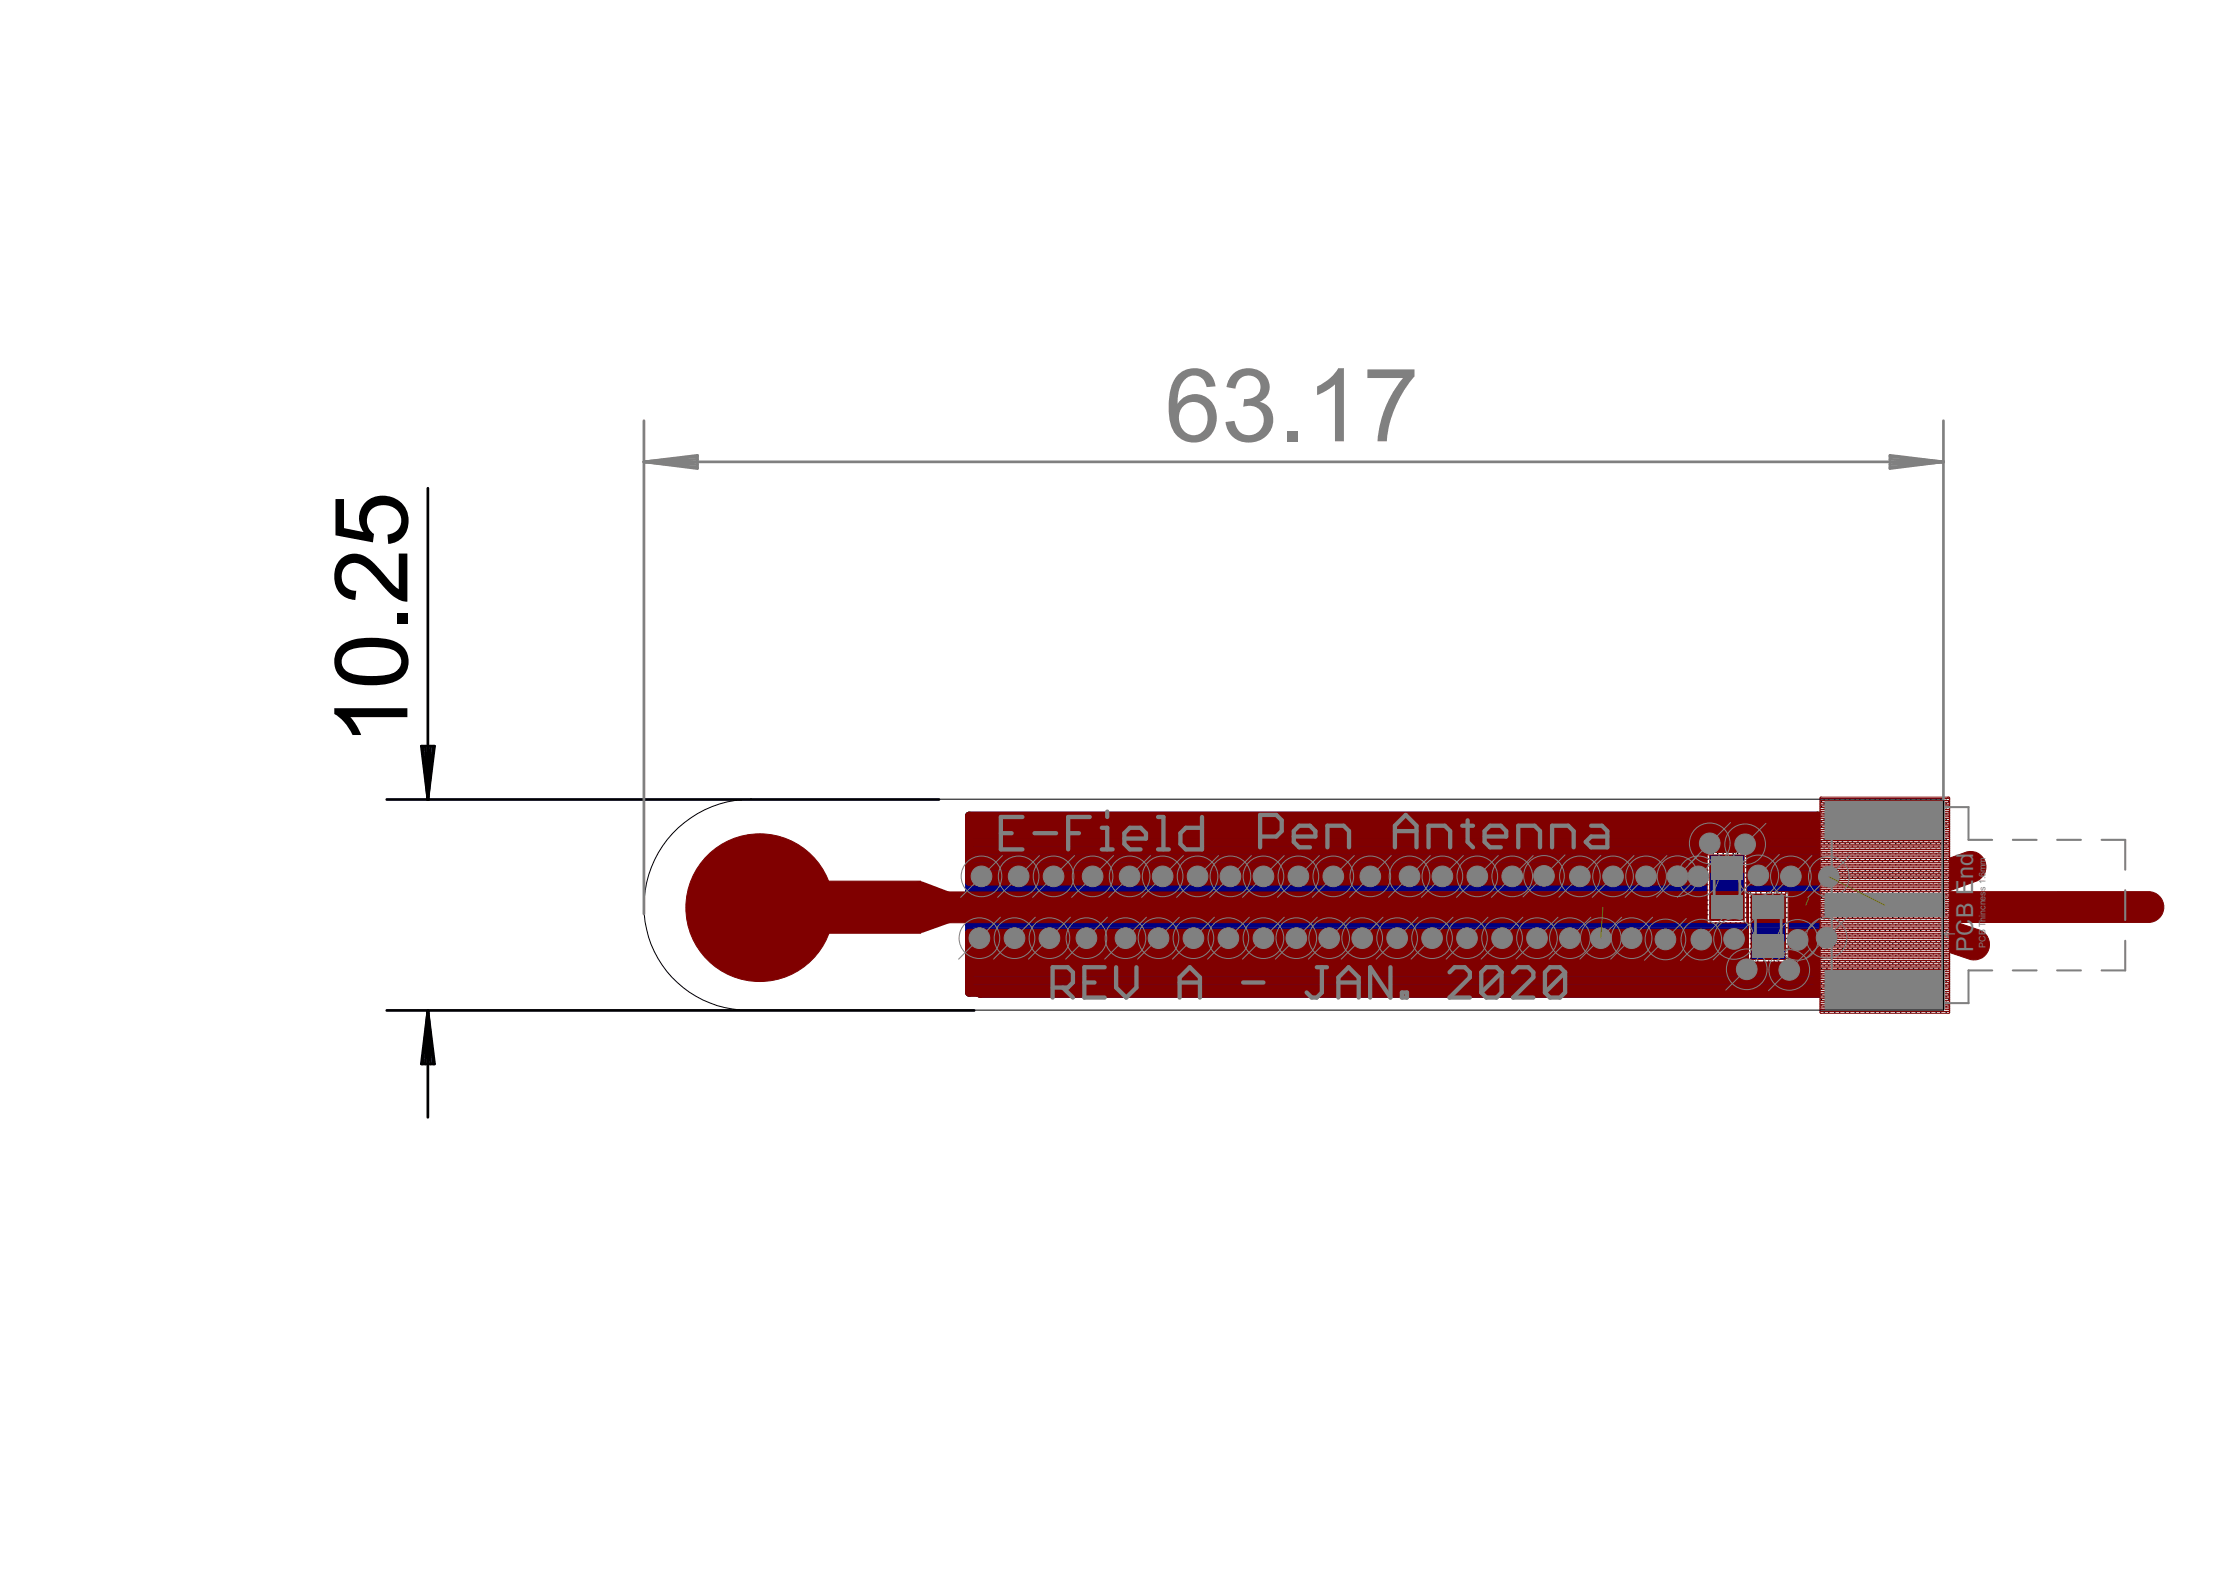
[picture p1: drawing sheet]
<svg xmlns="http://www.w3.org/2000/svg" width="297mm" height="210mm" viewBox="0 0 297 210" stroke-linecap="round" stroke-linejoin="round" font-family="sans-serif">
<defs><g id="words">
<text font-size="15.2" fill="#808080" x="155.3" y="58.8">63.17</text>
<text font-size="15.2" x="54.3" y="99.4" transform="rotate(-90 54.3 99.4)">10.25</text>
<g font-size="3.5" fill="#808080">
<text x="263.1" y="122.3" transform="rotate(-90 263.1 122.3)">B End</text>
<text x="263.1" y="126.9" transform="rotate(-90 263.1 126.9)">PC</text>
</g>
<g font-size="1.3" fill="#808080">
<text x="264.7" y="118.8" transform="rotate(-90 264.7 118.8)">s 1.6mm</text>
<text x="264.7" y="122.8" transform="rotate(-90 264.7 122.8)">hincnes</text>
<text x="264.7" y="126.4" transform="rotate(-90 264.7 126.4)">PCB T</text>
</g>
</g></defs>
<g fill="#808080" stroke="#808080" stroke-width=".13">
<path d="M243.6 129.7h15.4v4.5h-15.4z"/>
<path d="M243.6 107.1h15.4v4.5h-15.4z"/>
<path d="M243.3 129.4h15.9v5.1h-15.9z"/>
<path d="M243.3 106.8h15.9v5.1h-15.9z"/>
</g>
<g fill="#808080" stroke="#808080" stroke-width=".13">
<circle cx="130.6" cy="125" r="1.38"/>
<circle cx="135.3" cy="125" r="1.38"/>
<circle cx="139.9" cy="125" r="1.38"/>
<circle cx="144.8" cy="125" r="1.38"/>
<circle cx="150.1" cy="125" r="1.38"/>
<circle cx="154.5" cy="125" r="1.38"/>
<circle cx="159.1" cy="125" r="1.38"/>
<circle cx="163.8" cy="125" r="1.38"/>
<circle cx="168.4" cy="125" r="1.38"/>
<circle cx="155" cy="116.8" r="1.38"/>
<circle cx="130.9" cy="116.8" r="1.38"/>
<circle cx="135.8" cy="116.8" r="1.38"/>
<circle cx="140.5" cy="116.8" r="1.38"/>
<circle cx="145.7" cy="116.8" r="1.38"/>
<circle cx="150.6" cy="116.8" r="1.38"/>
<circle cx="159.7" cy="116.8" r="1.38"/>
<circle cx="172.8" cy="125" r="1.38"/>
<circle cx="177.2" cy="125" r="1.38"/>
<circle cx="181.6" cy="125" r="1.38"/>
<circle cx="186.3" cy="125" r="1.38"/>
<circle cx="190.9" cy="125" r="1.38"/>
<circle cx="195.6" cy="125" r="1.38"/>
<circle cx="200.3" cy="125" r="1.38"/>
<circle cx="204.9" cy="125" r="1.38"/>
<circle cx="209.3" cy="125" r="1.38"/>
<circle cx="213.4" cy="125" r="1.38"/>
<circle cx="217.5" cy="125" r="1.38"/>
<circle cx="164" cy="116.8" r="1.38"/>
<circle cx="168.4" cy="116.8" r="1.38"/>
<circle cx="173.1" cy="116.8" r="1.38"/>
<circle cx="177.8" cy="116.8" r="1.38"/>
<circle cx="182.7" cy="116.8" r="1.38"/>
<circle cx="187.9" cy="116.8" r="1.38"/>
<circle cx="192.3" cy="116.8" r="1.38"/>
<circle cx="197" cy="116.8" r="1.38"/>
<circle cx="201.6" cy="116.8" r="1.38"/>
<circle cx="205.8" cy="116.7" r="1.38"/>
<circle cx="210.6" cy="116.8" r="1.38"/>
<circle cx="215.1" cy="116.8" r="1.38"/>
<circle cx="219.5" cy="116.8" r="1.38"/>
<circle cx="238.8" cy="116.8" r="1.38"/>
<circle cx="243.8" cy="116.8" r="1.38"/>
<circle cx="243.5" cy="125" r="1.38"/>
<circle cx="227.9" cy="112.4" r="1.38"/>
<circle cx="223.6" cy="116.8" r="1.38"/>
<circle cx="239.7" cy="125.3" r="1.38"/>
<circle cx="226.8" cy="125.2" r="1.38"/>
<circle cx="231.2" cy="125.1" r="1.38"/>
<circle cx="232.7" cy="112.5" r="1.38"/>
<circle cx="222" cy="125.2" r="1.38"/>
<circle cx="232.9" cy="129.2" r="1.38"/>
<circle cx="234.4" cy="116.7" r="1.38"/>
<circle cx="226.4" cy="116.8" r="1.38"/>
<circle cx="238.5" cy="129.3" r="1.38"/>
</g>
<g fill="#000080" stroke="#000080" stroke-width=".13">
<path d="M243.6 129.7h15.4v4.5h-15.4z"/>
<path d="M243.6 107.1h15.4v4.5h-15.4z"/>
</g>
<g fill="none" stroke="#000080" stroke-width="1.1">
<path d="M129.2 108.7l121.5 .1v4h-7.3a1.27 1.27 0 0 1-1.1-1.1v-1.8h9.5v2.9h5.1v15.6h-5.1v3h-9.5v-1.9a1.27 1.27 0 0 1 1.1-1.1h7.3v4h-120l-.4-.1h-1.1zM129.2 119.8h127.7M129.2 118.7h127.7M129.2 117.7h127.7M129.2 116.6h127.7M129.2 115.5h127.7M129.2 114.4h127.7M129.2 113.3h127.7M129.2 112.2h113.3M129.2 111.2h113.1M129.2 110.1h113.1M129.2 109h121.5"/>
<path d="M250.7 112.2h1.1M250.7 111.2h1.1M250.7 110.1h1.1M129.2 131.7h121.5M129.2 130.7h113.1M129.2 129.6h113.1M129.2 128.5h114M129.2 127.4h127.7M129.2 126.3h127.7M129.2 125.2h127.7M129.2 124.2h127.7M129.2 123.1h127.7"/>
<path d="M129.2 122h127.7M129.2 120.9h127.7M250.7 130.7h1.1M250.7 129.6h1.1M250.7 128.5h1.1"/>
</g>
<circle cx="130.6" cy="125" r="1.1" fill="#008000" stroke="#008000" stroke-width=".13"/>
<circle cx="130.6" cy="125" r=".55" fill="#fff" stroke="#000" stroke-width=".13"/>
<circle cx="135.3" cy="125" r="1.1" fill="#008000" stroke="#008000" stroke-width=".13"/>
<circle cx="135.3" cy="125" r=".55" fill="#fff" stroke="#000" stroke-width=".13"/>
<circle cx="139.9" cy="125" r="1.1" fill="#008000" stroke="#008000" stroke-width=".13"/>
<circle cx="139.9" cy="125" r=".55" fill="#fff" stroke="#000" stroke-width=".13"/>
<circle cx="144.8" cy="125" r="1.1" fill="#008000" stroke="#008000" stroke-width=".13"/>
<circle cx="144.8" cy="125" r=".55" fill="#fff" stroke="#000" stroke-width=".13"/>
<circle cx="150.1" cy="125" r="1.1" fill="#008000" stroke="#008000" stroke-width=".13"/>
<circle cx="150.1" cy="125" r=".55" fill="#fff" stroke="#000" stroke-width=".13"/>
<circle cx="154.5" cy="125" r="1.1" fill="#008000" stroke="#008000" stroke-width=".13"/>
<circle cx="154.5" cy="125" r=".55" fill="#fff" stroke="#000" stroke-width=".13"/>
<circle cx="159.1" cy="125" r="1.1" fill="#008000" stroke="#008000" stroke-width=".13"/>
<circle cx="159.1" cy="125" r=".55" fill="#fff" stroke="#000" stroke-width=".13"/>
<circle cx="163.8" cy="125" r="1.1" fill="#008000" stroke="#008000" stroke-width=".13"/>
<circle cx="163.8" cy="125" r=".55" fill="#fff" stroke="#000" stroke-width=".13"/>
<circle cx="168.4" cy="125" r="1.1" fill="#008000" stroke="#008000" stroke-width=".13"/>
<circle cx="168.4" cy="125" r=".55" fill="#fff" stroke="#000" stroke-width=".13"/>
<circle cx="155" cy="116.8" r="1.1" fill="#008000" stroke="#008000" stroke-width=".13"/>
<circle cx="155" cy="116.8" r=".55" fill="#fff" stroke="#000" stroke-width=".13"/>
<circle cx="130.9" cy="116.8" r="1.1" fill="#008000" stroke="#008000" stroke-width=".13"/>
<circle cx="130.9" cy="116.8" r=".55" fill="#fff" stroke="#000" stroke-width=".13"/>
<circle cx="135.8" cy="116.8" r="1.1" fill="#008000" stroke="#008000" stroke-width=".13"/>
<circle cx="135.8" cy="116.8" r=".55" fill="#fff" stroke="#000" stroke-width=".13"/>
<circle cx="140.5" cy="116.8" r="1.1" fill="#008000" stroke="#008000" stroke-width=".13"/>
<circle cx="140.5" cy="116.8" r=".55" fill="#fff" stroke="#000" stroke-width=".13"/>
<circle cx="145.7" cy="116.8" r="1.1" fill="#008000" stroke="#008000" stroke-width=".13"/>
<circle cx="145.7" cy="116.8" r=".55" fill="#fff" stroke="#000" stroke-width=".13"/>
<circle cx="150.6" cy="116.8" r="1.1" fill="#008000" stroke="#008000" stroke-width=".13"/>
<circle cx="150.6" cy="116.8" r=".55" fill="#fff" stroke="#000" stroke-width=".13"/>
<circle cx="159.7" cy="116.8" r="1.1" fill="#008000" stroke="#008000" stroke-width=".13"/>
<circle cx="159.7" cy="116.8" r=".55" fill="#fff" stroke="#000" stroke-width=".13"/>
<circle cx="172.8" cy="125" r="1.1" fill="#008000" stroke="#008000" stroke-width=".13"/>
<circle cx="172.8" cy="125" r=".55" fill="#fff" stroke="#000" stroke-width=".13"/>
<circle cx="177.2" cy="125" r="1.1" fill="#008000" stroke="#008000" stroke-width=".13"/>
<circle cx="177.2" cy="125" r=".55" fill="#fff" stroke="#000" stroke-width=".13"/>
<circle cx="181.6" cy="125" r="1.1" fill="#008000" stroke="#008000" stroke-width=".13"/>
<circle cx="181.6" cy="125" r=".55" fill="#fff" stroke="#000" stroke-width=".13"/>
<circle cx="186.3" cy="125" r="1.1" fill="#008000" stroke="#008000" stroke-width=".13"/>
<circle cx="186.3" cy="125" r=".55" fill="#fff" stroke="#000" stroke-width=".13"/>
<circle cx="190.9" cy="125" r="1.1" fill="#008000" stroke="#008000" stroke-width=".13"/>
<circle cx="190.9" cy="125" r=".55" fill="#fff" stroke="#000" stroke-width=".13"/>
<circle cx="195.6" cy="125" r="1.1" fill="#008000" stroke="#008000" stroke-width=".13"/>
<circle cx="195.6" cy="125" r=".55" fill="#fff" stroke="#000" stroke-width=".13"/>
<circle cx="200.3" cy="125" r="1.1" fill="#008000" stroke="#008000" stroke-width=".13"/>
<circle cx="200.3" cy="125" r=".55" fill="#fff" stroke="#000" stroke-width=".13"/>
<circle cx="204.9" cy="125" r="1.1" fill="#008000" stroke="#008000" stroke-width=".13"/>
<circle cx="204.9" cy="125" r=".55" fill="#fff" stroke="#000" stroke-width=".13"/>
<circle cx="209.3" cy="125" r="1.1" fill="#008000" stroke="#008000" stroke-width=".13"/>
<circle cx="209.3" cy="125" r=".55" fill="#fff" stroke="#000" stroke-width=".13"/>
<circle cx="213.4" cy="125" r="1.1" fill="#008000" stroke="#008000" stroke-width=".13"/>
<circle cx="213.4" cy="125" r=".55" fill="#fff" stroke="#000" stroke-width=".13"/>
<circle cx="217.5" cy="125" r="1.1" fill="#008000" stroke="#008000" stroke-width=".13"/>
<circle cx="217.5" cy="125" r=".55" fill="#fff" stroke="#000" stroke-width=".13"/>
<circle cx="164" cy="116.8" r="1.1" fill="#008000" stroke="#008000" stroke-width=".13"/>
<circle cx="164" cy="116.8" r=".55" fill="#fff" stroke="#000" stroke-width=".13"/>
<circle cx="168.4" cy="116.8" r="1.1" fill="#008000" stroke="#008000" stroke-width=".13"/>
<circle cx="168.4" cy="116.8" r=".55" fill="#fff" stroke="#000" stroke-width=".13"/>
<circle cx="173.1" cy="116.8" r="1.1" fill="#008000" stroke="#008000" stroke-width=".13"/>
<circle cx="173.1" cy="116.8" r=".55" fill="#fff" stroke="#000" stroke-width=".13"/>
<circle cx="177.8" cy="116.8" r="1.1" fill="#008000" stroke="#008000" stroke-width=".13"/>
<circle cx="177.8" cy="116.8" r=".55" fill="#fff" stroke="#000" stroke-width=".13"/>
<circle cx="182.7" cy="116.8" r="1.1" fill="#008000" stroke="#008000" stroke-width=".13"/>
<circle cx="182.7" cy="116.8" r=".55" fill="#fff" stroke="#000" stroke-width=".13"/>
<circle cx="187.9" cy="116.8" r="1.1" fill="#008000" stroke="#008000" stroke-width=".13"/>
<circle cx="187.9" cy="116.8" r=".55" fill="#fff" stroke="#000" stroke-width=".13"/>
<circle cx="192.3" cy="116.8" r="1.1" fill="#008000" stroke="#008000" stroke-width=".13"/>
<circle cx="192.3" cy="116.8" r=".55" fill="#fff" stroke="#000" stroke-width=".13"/>
<circle cx="197" cy="116.8" r="1.1" fill="#008000" stroke="#008000" stroke-width=".13"/>
<circle cx="197" cy="116.8" r=".55" fill="#fff" stroke="#000" stroke-width=".13"/>
<circle cx="201.6" cy="116.8" r="1.1" fill="#008000" stroke="#008000" stroke-width=".13"/>
<circle cx="201.6" cy="116.8" r=".55" fill="#fff" stroke="#000" stroke-width=".13"/>
<circle cx="205.8" cy="116.7" r="1.1" fill="#008000" stroke="#008000" stroke-width=".13"/>
<circle cx="205.8" cy="116.7" r=".55" fill="#fff" stroke="#000" stroke-width=".13"/>
<circle cx="210.6" cy="116.8" r="1.1" fill="#008000" stroke="#008000" stroke-width=".13"/>
<circle cx="210.6" cy="116.8" r=".55" fill="#fff" stroke="#000" stroke-width=".13"/>
<circle cx="215.1" cy="116.8" r="1.1" fill="#008000" stroke="#008000" stroke-width=".13"/>
<circle cx="215.1" cy="116.8" r=".55" fill="#fff" stroke="#000" stroke-width=".13"/>
<circle cx="219.5" cy="116.8" r="1.1" fill="#008000" stroke="#008000" stroke-width=".13"/>
<circle cx="219.5" cy="116.8" r=".55" fill="#fff" stroke="#000" stroke-width=".13"/>
<circle cx="238.8" cy="116.8" r="1.1" fill="#008000" stroke="#008000" stroke-width=".13"/>
<circle cx="238.8" cy="116.8" r=".55" fill="#fff" stroke="#000" stroke-width=".13"/>
<circle cx="243.8" cy="116.8" r="1.1" fill="#008000" stroke="#008000" stroke-width=".13"/>
<circle cx="243.8" cy="116.8" r=".55" fill="#fff" stroke="#000" stroke-width=".13"/>
<circle cx="243.5" cy="125" r="1.1" fill="#008000" stroke="#008000" stroke-width=".13"/>
<circle cx="243.5" cy="125" r=".55" fill="#fff" stroke="#000" stroke-width=".13"/>
<circle cx="227.9" cy="112.4" r="1.1" fill="#008000" stroke="#008000" stroke-width=".13"/>
<circle cx="227.9" cy="112.4" r=".55" fill="#fff" stroke="#000" stroke-width=".13"/>
<circle cx="223.6" cy="116.8" r="1.1" fill="#008000" stroke="#008000" stroke-width=".13"/>
<circle cx="223.6" cy="116.8" r=".55" fill="#fff" stroke="#000" stroke-width=".13"/>
<circle cx="239.7" cy="125.3" r="1.1" fill="#008000" stroke="#008000" stroke-width=".13"/>
<circle cx="239.7" cy="125.3" r=".55" fill="#fff" stroke="#000" stroke-width=".13"/>
<circle cx="226.8" cy="125.2" r="1.1" fill="#008000" stroke="#008000" stroke-width=".13"/>
<circle cx="226.8" cy="125.2" r=".55" fill="#fff" stroke="#000" stroke-width=".13"/>
<circle cx="231.2" cy="125.1" r="1.1" fill="#008000" stroke="#008000" stroke-width=".13"/>
<circle cx="231.2" cy="125.1" r=".55" fill="#fff" stroke="#000" stroke-width=".13"/>
<circle cx="232.7" cy="112.5" r="1.1" fill="#008000" stroke="#008000" stroke-width=".13"/>
<circle cx="232.7" cy="112.5" r=".55" fill="#fff" stroke="#000" stroke-width=".13"/>
<circle cx="222" cy="125.2" r="1.1" fill="#008000" stroke="#008000" stroke-width=".13"/>
<circle cx="222" cy="125.2" r=".55" fill="#fff" stroke="#000" stroke-width=".13"/>
<circle cx="232.9" cy="129.2" r="1.1" fill="#008000" stroke="#008000" stroke-width=".13"/>
<circle cx="232.9" cy="129.2" r=".55" fill="#fff" stroke="#000" stroke-width=".13"/>
<circle cx="234.4" cy="116.7" r="1.1" fill="#008000" stroke="#008000" stroke-width=".13"/>
<circle cx="234.4" cy="116.7" r=".55" fill="#fff" stroke="#000" stroke-width=".13"/>
<circle cx="226.4" cy="116.8" r="1.1" fill="#008000" stroke="#008000" stroke-width=".13"/>
<circle cx="226.4" cy="116.8" r=".55" fill="#fff" stroke="#000" stroke-width=".13"/>
<circle cx="238.5" cy="129.3" r="1.1" fill="#008000" stroke="#008000" stroke-width=".13"/>
<circle cx="238.5" cy="129.3" r=".55" fill="#fff" stroke="#000" stroke-width=".13"/>
<g fill="#800000" stroke="#800000" stroke-width=".13">
<path d="M96 117.4h26.8v7h-26.8z"/>
<path d="M228.5 119.7h3.5v2.4h-3.5z"/>
<path d="M228.5 114.5h3.5v2.4h-3.5z"/>
<path d="M234 124.9h3.5v2.4h-3.5z"/>
<path d="M234 119.7h3.5v2.4h-3.5z"/>
<path d="M243.6 129.7h15.4v4.5h-15.4z"/>
<path d="M243.6 119.4h15.4v2.5h-15.4z"/>
<path d="M243.6 107.1h15.4v4.5h-15.4z"/>
</g>
<circle cx="101.3" cy="121" r="9.8" fill="#800000" stroke="#800000" stroke-width=".13"/>
<g fill="none" stroke="#800000" stroke-width="1.1">
<path d="M129.2 108.7l121.5 .1v4h-7.3a1.27 1.27 0 0 1-1.1-1.1v-1.8h9.5v2.9h5.1v1.2l-9.7 3.5h-14l.1-.4v-1.3h-3v-2.6h1.9a1.28 1.28 0 0 1 1.1 1.1v1.3h-6.1v-1.3a1.27 1.27 0 0 1 1.1-1.1h1.9v2.6h-3v1.3l.1 .4h-98.1zM129.2 116.6h98M129.2 115.5h98M129.2 114.4h98M129.2 113.3h98.7M129.2 112.2h113.3M129.2 111.2h113.1M129.2 110.1h113.1M129.2 109h121.5M230.2 115.5h.1M230.2 114.4h.1M230.2 113.3h.1"/>
<path d="M232.6 113.3h24.3M233.3 116.6h16.4M233.3 115.5h19.4M233.3 114.4h22.4M241.1 119.8l5.3 .2M250.7 112.2h1.1M250.7 111.2h1.1M250.7 110.1h1.1M129.2 124.4l103.6-.1-.1 .4v1.3h3v2.6h-1.9a1.23 1.23 0 0 1-1.1-1.1v-1.3h6.1v1.3a1.27 1.27 0 0 1-1.1 1.1h-1.9v-2.6h3v-1.3l-.1-.4h9.2l9 3.1v1h-5.1v3h-9.5v-1.9a1.27 1.27 0 0 1 1.1-1.1h7.3v4h-120l-.4-.1h-1.1zM129.2 131.7h121.5M129.2 130.7h113.1M129.2 129.6h113.1"/>
<path d="M129.2 128.5h104.2M129.2 127.4h103.5M129.2 126.3h103.5M129.2 125.2h103.5M235.7 128.5h.1M235.7 127.4h.1M235.7 126.3h.1M238.1 128.5h5.1M238.8 127.4h18.1M238.8 126.3h15M238.8 125.2h11.8M240.7 120.6l5.2 .6"/>
<path d="M246.2 121.2l-5.1 .9M250.7 130.7h1.1M250.7 129.6h1.1M250.7 128.5h1.1"/>
</g>
<path d="M121 120.9h120" fill="none" stroke="#800000" stroke-width="3.5"/>
<path d="M230.3 120.9h5.5l-22.2-.1 .1 .1" fill="none" stroke="#800000" stroke-width=".85"/>
<path d="M122.6 118.5l5 1.9M127.2 121.6l-4.5 1.7" fill="none" stroke="#800000" stroke-width="2.2"/>
<circle cx="130.6" cy="125" r="1.1" fill="#008000" stroke="#008000" stroke-width=".13"/>
<circle cx="130.6" cy="125" r=".55" fill="#fff" stroke="#000" stroke-width=".13"/>
<circle cx="135.3" cy="125" r="1.1" fill="#008000" stroke="#008000" stroke-width=".13"/>
<circle cx="135.3" cy="125" r=".55" fill="#fff" stroke="#000" stroke-width=".13"/>
<circle cx="139.9" cy="125" r="1.1" fill="#008000" stroke="#008000" stroke-width=".13"/>
<circle cx="139.9" cy="125" r=".55" fill="#fff" stroke="#000" stroke-width=".13"/>
<circle cx="144.8" cy="125" r="1.1" fill="#008000" stroke="#008000" stroke-width=".13"/>
<circle cx="144.8" cy="125" r=".55" fill="#fff" stroke="#000" stroke-width=".13"/>
<circle cx="150.1" cy="125" r="1.1" fill="#008000" stroke="#008000" stroke-width=".13"/>
<circle cx="150.1" cy="125" r=".55" fill="#fff" stroke="#000" stroke-width=".13"/>
<circle cx="154.5" cy="125" r="1.1" fill="#008000" stroke="#008000" stroke-width=".13"/>
<circle cx="154.5" cy="125" r=".55" fill="#fff" stroke="#000" stroke-width=".13"/>
<circle cx="159.1" cy="125" r="1.1" fill="#008000" stroke="#008000" stroke-width=".13"/>
<circle cx="159.1" cy="125" r=".55" fill="#fff" stroke="#000" stroke-width=".13"/>
<circle cx="163.8" cy="125" r="1.1" fill="#008000" stroke="#008000" stroke-width=".13"/>
<circle cx="163.8" cy="125" r=".55" fill="#fff" stroke="#000" stroke-width=".13"/>
<circle cx="168.4" cy="125" r="1.1" fill="#008000" stroke="#008000" stroke-width=".13"/>
<circle cx="168.4" cy="125" r=".55" fill="#fff" stroke="#000" stroke-width=".13"/>
<circle cx="155" cy="116.8" r="1.1" fill="#008000" stroke="#008000" stroke-width=".13"/>
<circle cx="155" cy="116.8" r=".55" fill="#fff" stroke="#000" stroke-width=".13"/>
<circle cx="130.9" cy="116.8" r="1.1" fill="#008000" stroke="#008000" stroke-width=".13"/>
<circle cx="130.9" cy="116.8" r=".55" fill="#fff" stroke="#000" stroke-width=".13"/>
<circle cx="135.8" cy="116.8" r="1.1" fill="#008000" stroke="#008000" stroke-width=".13"/>
<circle cx="135.8" cy="116.8" r=".55" fill="#fff" stroke="#000" stroke-width=".13"/>
<circle cx="140.5" cy="116.8" r="1.1" fill="#008000" stroke="#008000" stroke-width=".13"/>
<circle cx="140.5" cy="116.8" r=".55" fill="#fff" stroke="#000" stroke-width=".13"/>
<circle cx="145.7" cy="116.8" r="1.1" fill="#008000" stroke="#008000" stroke-width=".13"/>
<circle cx="145.7" cy="116.8" r=".55" fill="#fff" stroke="#000" stroke-width=".13"/>
<circle cx="150.6" cy="116.8" r="1.1" fill="#008000" stroke="#008000" stroke-width=".13"/>
<circle cx="150.6" cy="116.8" r=".55" fill="#fff" stroke="#000" stroke-width=".13"/>
<circle cx="159.7" cy="116.8" r="1.1" fill="#008000" stroke="#008000" stroke-width=".13"/>
<circle cx="159.7" cy="116.8" r=".55" fill="#fff" stroke="#000" stroke-width=".13"/>
<circle cx="172.8" cy="125" r="1.1" fill="#008000" stroke="#008000" stroke-width=".13"/>
<circle cx="172.8" cy="125" r=".55" fill="#fff" stroke="#000" stroke-width=".13"/>
<circle cx="177.2" cy="125" r="1.1" fill="#008000" stroke="#008000" stroke-width=".13"/>
<circle cx="177.2" cy="125" r=".55" fill="#fff" stroke="#000" stroke-width=".13"/>
<circle cx="181.6" cy="125" r="1.1" fill="#008000" stroke="#008000" stroke-width=".13"/>
<circle cx="181.6" cy="125" r=".55" fill="#fff" stroke="#000" stroke-width=".13"/>
<circle cx="186.3" cy="125" r="1.1" fill="#008000" stroke="#008000" stroke-width=".13"/>
<circle cx="186.3" cy="125" r=".55" fill="#fff" stroke="#000" stroke-width=".13"/>
<circle cx="190.9" cy="125" r="1.1" fill="#008000" stroke="#008000" stroke-width=".13"/>
<circle cx="190.9" cy="125" r=".55" fill="#fff" stroke="#000" stroke-width=".13"/>
<circle cx="195.6" cy="125" r="1.1" fill="#008000" stroke="#008000" stroke-width=".13"/>
<circle cx="195.6" cy="125" r=".55" fill="#fff" stroke="#000" stroke-width=".13"/>
<circle cx="200.3" cy="125" r="1.1" fill="#008000" stroke="#008000" stroke-width=".13"/>
<circle cx="200.3" cy="125" r=".55" fill="#fff" stroke="#000" stroke-width=".13"/>
<circle cx="204.9" cy="125" r="1.1" fill="#008000" stroke="#008000" stroke-width=".13"/>
<circle cx="204.9" cy="125" r=".55" fill="#fff" stroke="#000" stroke-width=".13"/>
<circle cx="209.3" cy="125" r="1.1" fill="#008000" stroke="#008000" stroke-width=".13"/>
<circle cx="209.3" cy="125" r=".55" fill="#fff" stroke="#000" stroke-width=".13"/>
<circle cx="213.4" cy="125" r="1.1" fill="#008000" stroke="#008000" stroke-width=".13"/>
<circle cx="213.4" cy="125" r=".55" fill="#fff" stroke="#000" stroke-width=".13"/>
<circle cx="217.5" cy="125" r="1.1" fill="#008000" stroke="#008000" stroke-width=".13"/>
<circle cx="217.5" cy="125" r=".55" fill="#fff" stroke="#000" stroke-width=".13"/>
<circle cx="164" cy="116.8" r="1.1" fill="#008000" stroke="#008000" stroke-width=".13"/>
<circle cx="164" cy="116.8" r=".55" fill="#fff" stroke="#000" stroke-width=".13"/>
<circle cx="168.4" cy="116.8" r="1.1" fill="#008000" stroke="#008000" stroke-width=".13"/>
<circle cx="168.4" cy="116.8" r=".55" fill="#fff" stroke="#000" stroke-width=".13"/>
<circle cx="173.1" cy="116.8" r="1.1" fill="#008000" stroke="#008000" stroke-width=".13"/>
<circle cx="173.1" cy="116.8" r=".55" fill="#fff" stroke="#000" stroke-width=".13"/>
<circle cx="177.8" cy="116.8" r="1.1" fill="#008000" stroke="#008000" stroke-width=".13"/>
<circle cx="177.8" cy="116.8" r=".55" fill="#fff" stroke="#000" stroke-width=".13"/>
<circle cx="182.7" cy="116.8" r="1.1" fill="#008000" stroke="#008000" stroke-width=".13"/>
<circle cx="182.7" cy="116.8" r=".55" fill="#fff" stroke="#000" stroke-width=".13"/>
<circle cx="187.9" cy="116.8" r="1.1" fill="#008000" stroke="#008000" stroke-width=".13"/>
<circle cx="187.9" cy="116.8" r=".55" fill="#fff" stroke="#000" stroke-width=".13"/>
<circle cx="192.3" cy="116.8" r="1.1" fill="#008000" stroke="#008000" stroke-width=".13"/>
<circle cx="192.3" cy="116.8" r=".55" fill="#fff" stroke="#000" stroke-width=".13"/>
<circle cx="197" cy="116.8" r="1.1" fill="#008000" stroke="#008000" stroke-width=".13"/>
<circle cx="197" cy="116.8" r=".55" fill="#fff" stroke="#000" stroke-width=".13"/>
<circle cx="201.6" cy="116.8" r="1.1" fill="#008000" stroke="#008000" stroke-width=".13"/>
<circle cx="201.6" cy="116.8" r=".55" fill="#fff" stroke="#000" stroke-width=".13"/>
<circle cx="205.8" cy="116.7" r="1.1" fill="#008000" stroke="#008000" stroke-width=".13"/>
<circle cx="205.8" cy="116.7" r=".55" fill="#fff" stroke="#000" stroke-width=".13"/>
<circle cx="210.6" cy="116.8" r="1.1" fill="#008000" stroke="#008000" stroke-width=".13"/>
<circle cx="210.6" cy="116.8" r=".55" fill="#fff" stroke="#000" stroke-width=".13"/>
<circle cx="215.1" cy="116.8" r="1.1" fill="#008000" stroke="#008000" stroke-width=".13"/>
<circle cx="215.1" cy="116.8" r=".55" fill="#fff" stroke="#000" stroke-width=".13"/>
<circle cx="219.5" cy="116.8" r="1.1" fill="#008000" stroke="#008000" stroke-width=".13"/>
<circle cx="219.5" cy="116.8" r=".55" fill="#fff" stroke="#000" stroke-width=".13"/>
<circle cx="238.8" cy="116.8" r="1.1" fill="#008000" stroke="#008000" stroke-width=".13"/>
<circle cx="238.8" cy="116.8" r=".55" fill="#fff" stroke="#000" stroke-width=".13"/>
<circle cx="243.8" cy="116.8" r="1.1" fill="#008000" stroke="#008000" stroke-width=".13"/>
<circle cx="243.8" cy="116.8" r=".55" fill="#fff" stroke="#000" stroke-width=".13"/>
<circle cx="243.5" cy="125" r="1.1" fill="#008000" stroke="#008000" stroke-width=".13"/>
<circle cx="243.5" cy="125" r=".55" fill="#fff" stroke="#000" stroke-width=".13"/>
<circle cx="227.9" cy="112.4" r="1.1" fill="#008000" stroke="#008000" stroke-width=".13"/>
<circle cx="227.9" cy="112.4" r=".55" fill="#fff" stroke="#000" stroke-width=".13"/>
<circle cx="223.6" cy="116.8" r="1.1" fill="#008000" stroke="#008000" stroke-width=".13"/>
<circle cx="223.6" cy="116.8" r=".55" fill="#fff" stroke="#000" stroke-width=".13"/>
<circle cx="239.7" cy="125.3" r="1.1" fill="#008000" stroke="#008000" stroke-width=".13"/>
<circle cx="239.7" cy="125.3" r=".55" fill="#fff" stroke="#000" stroke-width=".13"/>
<circle cx="226.8" cy="125.2" r="1.1" fill="#008000" stroke="#008000" stroke-width=".13"/>
<circle cx="226.8" cy="125.2" r=".55" fill="#fff" stroke="#000" stroke-width=".13"/>
<circle cx="231.2" cy="125.1" r="1.1" fill="#008000" stroke="#008000" stroke-width=".13"/>
<circle cx="231.2" cy="125.1" r=".55" fill="#fff" stroke="#000" stroke-width=".13"/>
<circle cx="232.7" cy="112.5" r="1.1" fill="#008000" stroke="#008000" stroke-width=".13"/>
<circle cx="232.7" cy="112.5" r=".55" fill="#fff" stroke="#000" stroke-width=".13"/>
<circle cx="222" cy="125.2" r="1.1" fill="#008000" stroke="#008000" stroke-width=".13"/>
<circle cx="222" cy="125.2" r=".55" fill="#fff" stroke="#000" stroke-width=".13"/>
<circle cx="232.9" cy="129.2" r="1.1" fill="#008000" stroke="#008000" stroke-width=".13"/>
<circle cx="232.9" cy="129.2" r=".55" fill="#fff" stroke="#000" stroke-width=".13"/>
<circle cx="234.4" cy="116.7" r="1.1" fill="#008000" stroke="#008000" stroke-width=".13"/>
<circle cx="234.4" cy="116.7" r=".55" fill="#fff" stroke="#000" stroke-width=".13"/>
<circle cx="226.4" cy="116.8" r="1.1" fill="#008000" stroke="#008000" stroke-width=".13"/>
<circle cx="226.4" cy="116.8" r=".55" fill="#fff" stroke="#000" stroke-width=".13"/>
<circle cx="238.5" cy="129.3" r="1.1" fill="#008000" stroke="#008000" stroke-width=".13"/>
<circle cx="238.5" cy="129.3" r=".55" fill="#fff" stroke="#000" stroke-width=".13"/>
<g fill="#800000" stroke="#800000" stroke-width=".13">
<path d="M119.7 119.3l.3-.2 .8-.2 165.8-.1a2.06 2.06 0 0 1 1.9 2.1 2.06 2.06 0 0 1-1.9 2l-165.8 .1a2.07 2.07 0 0 1-1.8-1.5 2.07 2.07 0 0 1 .7-2.2z"/>
<path d="M246.9 119.3a2.14 2.14 0 0 1 1.9-.5l15.2 5.2a2.06 2.06 0 0 1 1.1 2.5 2.06 2.06 0 0 1-2.4 1.4l-15.3-5.2a2.07 2.07 0 0 1-.5-3.4z"/>
<path d="M246.8 119.4l.6-.5 14.8-5.4a2.06 2.06 0 0 1 2.5 1.3 2.06 2.06 0 0 1-1.1 2.6l-14.8 5.3a2.05 2.05 0 0 1-2.3-.9 2.05 2.05 0 0 1 .3-2.4z"/>
<path d="M227.6 113.7l.2-.1 .1 .1v9.2l-.1 .1-.2-.1z"/>
<path d="M227.6 113.7l5.1-.1 .2 .2-.2 .1h-5h-.1z"/>
<path d="M227.7 122.7h5l.2 .2-.2 .1h-5l-.1-.1z"/>
<path d="M232.6 113.6h.2l.1 .1v9.2l-.2 .1-.2-.1z"/>
<path d="M233.1 118.9l.2-.1 .1 .1v9.2l-.1 .1-.2-.1z"/>
<path d="M233.1 118.9l5.2-.1 .1 .2-.1 .1h-5.1h-.1z"/>
<path d="M233.1 127.9h5.2l.1 .2-.1 .1h-5.1l-.1-.1z"/>
<path d="M238.1 118.9l.2-.1 .1 .1v9.2l-.1 .1-.2-.1z"/>
<path d="M242.7 106.3v-.1l.2 .1v28.7h-.1h-.1z"/>
<path d="M242.7 106.3v-.1h17.1l.1 .2-.1 .1h-17.1z"/>
<path d="M259.7 106.2l.2 .1v28.7h-.1h-.1v-28.7z"/>
<path d="M242.7 134.9v-.1h17.1l.1 .2h-.1h-17.1z"/>
<path d="M242.7 134.6v-.1h17.1l.1 .2-.1 .1h-17.1z"/>
<path d="M242.7 134.4v-.1h17.1l.1 .2-.1 .1h-17.1z"/>
<path d="M242.7 134.1v-.1h17.1l.1 .2-.1 .1h-17.1z"/>
<path d="M242.7 133.9v-.1h17.1l.1 .2-.1 .1h-17.1z"/>
<path d="M242.7 133.6h17.1l.1 .2h-.1h-17.1z"/>
<path d="M242.7 133.4v-.1h17.1l.1 .2-.1 .1h-17.1z"/>
<path d="M242.7 133.2v-.1h17.1l.1 .2h-.1h-17.1z"/>
<path d="M242.7 132.9v-.1h17.1l.1 .2-.1 .1h-17.1z"/>
<path d="M242.7 132.7v-.1h17.1l.1 .2-.1 .1h-17.1z"/>
<path d="M242.7 132.4v-.1h17.1l.1 .2-.1 .1h-17.1z"/>
<path d="M242.7 132.2v-.1h17.1l.1 .2-.1 .1h-17.1z"/>
<path d="M242.7 132v-.1h17.1l.1 .2h-.1h-17.1z"/>
<path d="M242.7 131.7v-.1h17.1l.1 .2-.1 .1h-17.1z"/>
<path d="M242.7 131.5v-.1h17.1l.1 .2-.1 .1h-17.1z"/>
<path d="M242.7 131.2v-.1h17.1l.1 .2-.1 .1h-17.1z"/>
<path d="M242.7 131v-.1h17.1l.1 .2-.1 .1h-17.1z"/>
<path d="M242.7 130.7v-.1h17.1l.1 .2-.1 .1h-17.1z"/>
<path d="M242.7 130.5v-.1h17.1l.1 .2-.1 .1h-17.1z"/>
<path d="M242.7 130.2h17.1l.1 .1-.1 .1h-17.1z"/>
<path d="M242.7 130v-.1h17.1l.1 .2-.1 .1h-17.1z"/>
<path d="M242.7 129.8v-.1h17.1l.1 .2h-.1h-17.1z"/>
<path d="M242.7 129.5v-.1h17.1l.1 .2-.1 .1h-17.1z"/>
<path d="M242.7 129.3v-.1h17.1l.1 .2-.1 .1h-17.1z"/>
<path d="M242.7 129v-.1h17.1l.1 .2-.1 .1h-17.1z"/>
<path d="M242.7 128.8v-.1h17.1l.1 .2-.1 .1h-17.1z"/>
<path d="M242.7 128.5h17.1l.1 .2h-.1h-17.1z"/>
<path d="M242.7 128.3v-.1h17.1l.1 .2-.1 .1h-17.1z"/>
<path d="M242.7 128.1v-.1h17.1l.1 .2h-.1h-17.1z"/>
<path d="M242.7 127.8v-.1h17.1l.1 .2-.1 .1h-17.1z"/>
<path d="M242.7 127.6v-.1h17.1l.1 .2-.1 .1h-17.1z"/>
<path d="M242.7 127.3h17.1l.1 .1-.1 .1h-17.1z"/>
<path d="M242.7 127.1v-.1h17.1l.1 .2-.1 .1h-17.1z"/>
<path d="M242.7 126.9v-.1h17.1l.1 .2h-.1h-17.1z"/>
<path d="M242.7 126.6v-.1h17.1l.1 .2-.1 .1h-17.1z"/>
<path d="M242.7 126.4v-.1h17.1l.1 .2-.1 .1h-17.1z"/>
<path d="M242.7 126.1v-.1h17.1l.1 .2-.1 .1h-17.1z"/>
<path d="M242.7 125.9v-.1h17.1l.1 .2-.1 .1h-17.1z"/>
<path d="M242.7 125.6h17.1l.1 .2h-.1h-17.1z"/>
<path d="M242.7 125.4v-.1h17.1l.1 .2-.1 .1h-17.1z"/>
<path d="M242.7 125.2v-.1h17.1l.1 .2h-.1h-17.1z"/>
<path d="M242.7 124.9v-.1h17.1l.1 .2-.1 .1h-17.1z"/>
<path d="M242.7 124.7v-.1h17.1l.1 .2-.1 .1h-17.1z"/>
<path d="M242.7 124.4v-.1h17.1l.1 .2-.1 .1h-17.1z"/>
<path d="M242.7 124.2v-.1h17.1l.1 .2-.1 .1h-17.1z"/>
<path d="M242.7 123.9v-.1h17.1l.1 .2-.1 .1h-17.1z"/>
<path d="M242.7 123.7v-.1h17.1l.1 .2-.1 .1h-17.1z"/>
<path d="M242.7 123.5v-.1h17.1l.1 .2-.1 .1h-17.1z"/>
<path d="M242.7 123.2v-.1h17.1l.1 .2-.1 .1h-17.1z"/>
<path d="M242.7 123v-.1h17.1l.1 .2-.1 .1h-17.1z"/>
<path d="M242.7 122.7v-.1h17.1l.1 .2-.1 .1h-17.1z"/>
<path d="M242.7 122.5v-.1h17.1l.1 .2-.1 .1h-17.1z"/>
<path d="M242.7 122.2h17.1l.1 .1-.1 .1h-17.1z"/>
<path d="M242.7 122v-.1h17.1l.1 .2-.1 .1h-17.1z"/>
<path d="M242.7 121.8v-.1h17.1l.1 .2h-.1h-17.1z"/>
<path d="M242.7 121.5v-.1h17.1l.1 .2-.1 .1h-17.1z"/>
<path d="M242.7 121.3v-.1h17.1l.1 .2-.1 .1h-17.1z"/>
<path d="M242.7 121v-.1h17.1l.1 .2-.1 .1h-17.1z"/>
<path d="M242.7 120.8v-.1h17.1l.1 .2-.1 .1h-17.1z"/>
<path d="M242.7 120.5h17.1l.1 .1-.1 .1h-17.1z"/>
<path d="M242.7 120.3v-.1h17.1l.1 .2-.1 .1h-17.1z"/>
<path d="M242.7 120.1v-.1h17.1l.1 .2h-.1h-17.1z"/>
<path d="M242.7 119.8v-.1h17.1l.1 .2-.1 .1h-17.1z"/>
<path d="M242.7 119.6v-.1h17.1l.1 .2-.1 .1h-17.1z"/>
<path d="M242.7 119.3h17.1l.1 .1-.1 .1h-17.1z"/>
<path d="M242.7 119.1v-.1h17.1l.1 .2-.1 .1h-17.1z"/>
<path d="M242.7 118.9v-.1h17.1l.1 .2h-.1h-17.1z"/>
<path d="M242.7 118.6v-.1h17.1l.1 .2-.1 .1h-17.1z"/>
<path d="M242.7 118.4v-.1h17.1l.1 .2-.1 .1h-17.1z"/>
<path d="M242.7 118.1v-.1h17.1l.1 .2-.1 .1h-17.1z"/>
<path d="M242.7 117.9v-.1h17.1l.1 .2-.1 .1h-17.1z"/>
<path d="M242.7 117.6h17.1l.1 .2h-.1h-17.1z"/>
<path d="M242.7 117.4v-.1h17.1l.1 .2-.1 .1h-17.1z"/>
<path d="M242.7 117.2v-.1h17.1l.1 .2h-.1h-17.1z"/>
<path d="M242.7 116.9v-.1h17.1l.1 .2-.1 .1h-17.1z"/>
<path d="M242.7 116.7v-.1h17.1l.1 .2-.1 .1h-17.1z"/>
<path d="M242.7 116.4v-.1h17.1l.1 .2-.1 .1h-17.1z"/>
<path d="M242.7 116.2v-.1h17.1l.1 .2-.1 .1h-17.1z"/>
<path d="M242.7 115.9v-.1h17.1l.1 .2-.1 .1h-17.1z"/>
<path d="M242.7 115.7v-.1h17.1l.1 .2-.1 .1h-17.1z"/>
<path d="M242.7 115.5v-.1h17.1l.1 .2-.1 .1h-17.1z"/>
<path d="M242.7 115.2v-.1h17.1l.1 .2-.1 .1h-17.1z"/>
<path d="M242.7 115v-.1h17.1l.1 .2-.1 .1h-17.1z"/>
<path d="M242.7 114.7v-.1h17.1l.1 .2-.1 .1h-17.1z"/>
<path d="M242.7 114.5v-.1h17.1l.1 .2-.1 .1h-17.1z"/>
<path d="M242.7 114.2h17.1l.1 .1-.1 .1h-17.1z"/>
<path d="M242.7 114v-.1h17.1l.1 .2-.1 .1h-17.1z"/>
<path d="M242.7 113.7h17.1l.1 .2h-.1h-17.1z"/>
<path d="M242.7 113.5v-.1h17.1l.1 .2-.1 .1h-17.1z"/>
<path d="M242.7 113.3v-.1h17.1l.1 .2-.1 .1h-17.1z"/>
<path d="M242.7 113v-.1h17.1l.1 .2-.1 .1h-17.1z"/>
<path d="M242.7 112.8v-.1h17.1l.1 .2-.1 .1h-17.1z"/>
<path d="M242.7 112.5h17.1l.1 .1-.1 .1h-17.1z"/>
<path d="M242.7 112.3v-.1h17.1l.1 .2-.1 .1h-17.1z"/>
<path d="M242.7 112.1v-.1h17.1l.1 .2h-.1h-17.1z"/>
<path d="M242.7 111.8v-.1h17.1l.1 .2-.1 .1h-17.1z"/>
<path d="M242.7 111.6v-.1h17.1l.1 .2-.1 .1h-17.1z"/>
<path d="M242.7 111.3h17.1l.1 .1-.1 .1h-17.1z"/>
<path d="M242.7 111.1v-.1h17.1l.1 .2-.1 .1h-17.1z"/>
<path d="M242.7 110.8h17.1l.1 .2h-.1h-17.1z"/>
<path d="M242.7 110.6v-.1h17.1l.1 .2-.1 .1h-17.1z"/>
<path d="M242.7 110.4v-.1h17.1l.1 .2-.1 .1h-17.1z"/>
<path d="M242.7 110.1v-.1h17.1l.1 .2-.1 .1h-17.1z"/>
<path d="M242.7 109.9v-.1h17.1l.1 .2-.1 .1h-17.1z"/>
<path d="M242.7 109.6h17.1l.1 .1-.1 .1h-17.1z"/>
<path d="M242.7 109.4v-.1h17.1l.1 .2-.1 .1h-17.1z"/>
<path d="M242.7 109.2v-.1h17.1l.1 .2h-.1h-17.1z"/>
<path d="M242.7 108.9v-.1h17.1l.1 .2-.1 .1h-17.1z"/>
<path d="M242.7 108.7v-.1h17.1l.1 .2-.1 .1h-17.1z"/>
<path d="M242.7 108.4v-.1h17.1l.1 .2-.1 .1h-17.1z"/>
<path d="M242.7 108.2v-.1h17.1l.1 .2-.1 .1h-17.1z"/>
<path d="M242.7 107.9v-.1h17.1l.1 .2-.1 .1h-17.1z"/>
<path d="M242.7 107.7v-.1h17.1l.1 .2-.1 .1h-17.1z"/>
<path d="M242.7 107.4h17.1l.1 .1-.1 .1h-17.1z"/>
<path d="M242.7 107.2v-.1h17.1l.1 .2-.1 .1h-17.1z"/>
<path d="M242.7 107v-.1h17.1l.1 .2-.1 .1h-17.1z"/>
<path d="M242.7 106.7v-.1h17.1l.1 .2-.1 .1h-17.1z"/>
<path d="M242.7 106.5v-.1h17.1l.1 .2-.1 .1h-17.1z"/>
</g>
<g fill="#808080" stroke="#808080" stroke-width=".13">
<path d="M228.2 119.4h4.1v3h-4.1z"/>
<path d="M228.2 114.2h4.1v3h-4.1z"/>
<path d="M233.7 124.6h4.1v3h-4.1z"/>
<path d="M233.7 119.4h4.1v3h-4.1z"/>
<path d="M243.3 129.4h15.9v5.1h-15.9z"/>
<path d="M243.3 119.1h15.9v3h-15.9z"/>
<path d="M243.3 106.8h15.9v5.1h-15.9z"/>
<path d="M228.5 119.7h3.5v2.4h-3.5z"/>
<path d="M228.5 114.5h3.5v2.4h-3.5z"/>
<path d="M234 124.9h3.5v2.4h-3.5z"/>
<path d="M234 119.7h3.5v2.4h-3.5z"/>
<path d="M243.6 129.7h15.4v4.5h-15.4z"/>
<path d="M243.6 119.4h15.4v2.5h-15.4z"/>
<path d="M243.6 107.1h15.4v4.5h-15.4z"/>
</g>
<g fill="#808080" stroke="#808080" stroke-width=".13">
<circle cx="130.6" cy="125" r="1.38"/>
<circle cx="135.3" cy="125" r="1.38"/>
<circle cx="139.9" cy="125" r="1.38"/>
<circle cx="144.8" cy="125" r="1.38"/>
<circle cx="150.1" cy="125" r="1.38"/>
<circle cx="154.5" cy="125" r="1.38"/>
<circle cx="159.1" cy="125" r="1.38"/>
<circle cx="163.8" cy="125" r="1.38"/>
<circle cx="168.4" cy="125" r="1.38"/>
<circle cx="155" cy="116.8" r="1.38"/>
<circle cx="130.9" cy="116.8" r="1.38"/>
<circle cx="135.8" cy="116.8" r="1.38"/>
<circle cx="140.5" cy="116.8" r="1.38"/>
<circle cx="145.7" cy="116.8" r="1.38"/>
<circle cx="150.6" cy="116.8" r="1.38"/>
<circle cx="159.7" cy="116.8" r="1.38"/>
<circle cx="172.8" cy="125" r="1.38"/>
<circle cx="177.2" cy="125" r="1.38"/>
<circle cx="181.6" cy="125" r="1.38"/>
<circle cx="186.3" cy="125" r="1.38"/>
<circle cx="190.9" cy="125" r="1.38"/>
<circle cx="195.6" cy="125" r="1.38"/>
<circle cx="200.3" cy="125" r="1.38"/>
<circle cx="204.9" cy="125" r="1.38"/>
<circle cx="209.3" cy="125" r="1.38"/>
<circle cx="213.4" cy="125" r="1.38"/>
<circle cx="217.5" cy="125" r="1.38"/>
<circle cx="164" cy="116.8" r="1.38"/>
<circle cx="168.4" cy="116.8" r="1.38"/>
<circle cx="173.1" cy="116.8" r="1.38"/>
<circle cx="177.8" cy="116.8" r="1.38"/>
<circle cx="182.7" cy="116.8" r="1.38"/>
<circle cx="187.9" cy="116.8" r="1.38"/>
<circle cx="192.3" cy="116.8" r="1.38"/>
<circle cx="197" cy="116.8" r="1.38"/>
<circle cx="201.6" cy="116.8" r="1.38"/>
<circle cx="205.8" cy="116.7" r="1.38"/>
<circle cx="210.6" cy="116.8" r="1.38"/>
<circle cx="215.1" cy="116.8" r="1.38"/>
<circle cx="219.5" cy="116.8" r="1.38"/>
<circle cx="238.8" cy="116.8" r="1.38"/>
<circle cx="243.8" cy="116.8" r="1.38"/>
<circle cx="243.5" cy="125" r="1.38"/>
<circle cx="227.9" cy="112.4" r="1.38"/>
<circle cx="223.6" cy="116.8" r="1.38"/>
<circle cx="239.7" cy="125.3" r="1.38"/>
<circle cx="226.8" cy="125.2" r="1.38"/>
<circle cx="231.2" cy="125.1" r="1.38"/>
<circle cx="232.7" cy="112.5" r="1.38"/>
<circle cx="222" cy="125.2" r="1.38"/>
<circle cx="232.9" cy="129.2" r="1.38"/>
<circle cx="234.4" cy="116.7" r="1.38"/>
<circle cx="226.4" cy="116.8" r="1.38"/>
<circle cx="238.5" cy="129.3" r="1.38"/>
</g>
<g fill="none" stroke="#808080" stroke-width=".36">
<path d="M85.9 56.1v65.7M259.1 56.1v50.4M85.9 61.6h173.2M85.9 61.6l7.1-.9v1.7zM85.9 61.6l7.1 .3M85.9 61.6l7.1 .7M93 61.2l-7.1 .4M93 60.9l-7.1 .7M252 60.7l7.1 .9-7.1 .8zM252 61.2l7.1 .4M252 60.9l7.1 .7M259.1 61.6l-7.1 .3"/>
<path d="M259.1 61.6l-7.1 .7M228.5 115.5h3.5v5.5h-3.5zM234 120.8h3.5v5.5h-3.5z"/>
</g>
<path d="M259 107.6v26.1M265.6 111.9h-3.2v-4.3h-18.2v26.1h18.2v-4.4h3.2M268.4 111.9h3.1M274.3 111.9h3.1M280.2 111.9h3.1v4M283.3 118.6v4M268.4 129.3h3.1M274.3 129.3h3.1M283.3 125.4v3.9h-3.1" fill="none" stroke="#808080" stroke-width=".28"/>
<g fill="none" stroke="#808080" stroke-width=".57">
<path d="M133.4 111h1.5M136.3 108.9h-2.9v4.3h2.9M137.9 111h2.9M142.4 111h1.4M145.3 108.9h-2.9v4.3M146.9 113.2h1.4M146.9 110.3h.7v2.9M147.6 108.2v.7M149.9 111.8h2.9v-.8l-.7-.7h-1.5l-.7 .7v1.5l.7 .7h1.5M154.4 108.9h.7v4.3M154.4 113.2h1.4M160.3 108.9v4.3h-2.2l-.7-.7v-1.5l.7-.7h2.2"/>
<path d="M168 111.5h2.2l.7-.7v-1.5l-.7-.7h-2.2v4.3M172.5 111.5h2.9v-.7l-.8-.8h-1.4l-.7 .8v1.4l.7 .7h1.4M177 112.9v-2.9h2.1l.8 .8v2.1M186 112.9v-2.9l1.4-1.4 1.4 1.4v2.9M186 110.8h2.8M190.5 112.9v-2.9h2.1l.7 .8v2.1M194.9 110h1.5M195.7 109.3v2.9l.7 .7M197.9 111.5h2.9v-.7l-.7-.8h-1.5l-.7 .8v1.4l.7 .7h1.5M202.4 112.9v-2.9h2.2l.7 .8v2.1M206.9 112.9v-2.9h2.2l.7 .8v2.1M212.1 110h1.5l.7 .8v2.1h-2.2l-.7-.7 .7-.7h2.2"/>
<path d="M140.3 131.6h2.1l.6-.7v-1.3l-.6-.7h-2.1v4M141.7 131.6l1.3 1.3M144.6 130.9h1.3M147.3 128.9h-2.7v4h2.7M148.8 128.9v2.7l1.4 1.3 1.3-1.3v-2.7M157.3 130.9h2.7M157.3 132.9v-2.6l1.3-1.4 1.4 1.4v2.6M165.7 130.9h2.7M175.6 128.9h1.3M176.2 128.9v3.4l-.6 .6h-.7l-.7-.6M178.4 132.9v-2.6l1.4-1.4 1.3 1.4v2.6M178.4 130.9h2.7"/>
<path d="M185.4 128.9v4l-2.7-4v4M186.9 132.3h.7v.6h-.7zM193.3 129.6l.6-.7h1.4l.7 .7v.7l-2.7 2.6h2.7M200.2 129.6l-.7-.7h-1.3l-.7 .7v2.7M200.2 129.6v2.7l-.7 .6h-1.3l-.7-.6M200.2 129.6l-2.7 2.7M201.7 129.6l.7-.7h1.4l.6 .7v.7l-2.7 2.6h2.7M208.7 129.6l-.7-.7h-1.4l-.6 .7v2.7M208.7 129.6v2.7l-.7 .6h-1.4l-.6-.6M208.7 129.6l-2.7 2.7"/>
</g>
<path d="M241.1 119.8l-.4 .8M243.8 116.8l7.5 3.8M213.7 120.9l-.3 4.1" fill="none" stroke="#808000" stroke-width=".13"/>
<path d="M89.7 111.1a14.3 14.3 0 0 1 10.4-4.6h159v28.1h-159.4a13.9 13.9 0 0 1-12.8-8.4 13.9 13.9 0 0 1 2.8-15.1z" fill="none" stroke="#000" stroke-width=".13"/>
<g fill="none" stroke="#000" stroke-width=".36">
<path d="M57 65.1v41.5M56.2 99.4h1.7l-.9 7.2zM56.3 99.4l.7 7.2M56.7 99.4l.3 7.2M57.4 99.4l-.4 7.2M57.8 99.4l-.8 7.2M51.6 106.6h73.6M51.6 134.7h78.3M57 134.7v14.2M57 134.7l.9 7.1h-1.7zM57 134.7l-.3 7.1M57 134.7l.4 7.1"/>
<path d="M57 134.7l-.7 7.1M57 134.7l.8 7.1"/>
</g>
<g fill="none" stroke="#808080" stroke-width=".13">
<path d="M133.6 114l-5.5 5.6M138.6 114l-5.6 5.6M143.3 114l-5.6 5.6M148.5 114l-5.6 5.6M153.4 114l-5.6 5.6M157.8 114l-5.6 5.6M162.5 114l-5.6 5.6M166.8 114l-5.5 5.6M171.2 114l-5.5 5.6M175.9 114l-5.6 5.6M180.6 114l-5.6 5.6M185.5 114l-5.6 5.6"/>
<path d="M190.7 114l-5.6 5.6M195.1 114l-5.6 5.6M199.7 114l-5.5 5.6M204.4 114l-5.6 5.6M208.6 113.9l-5.5 5.6M213.4 114l-5.6 5.6M217.8 114l-5.5 5.6M222.2 114l-5.5 5.6M226.4 114l-5.5 5.6M229.2 114l-5.6 5.6M230.7 109.6l-5.6 5.6M235.4 109.7l-5.5 5.6"/>
<path d="M237.2 113.9l-5.6 5.5M241.6 114l-5.6 5.6M246.6 114l-5.6 5.6M133.4 122.2l-5.6 5.6M138 122.2l-5.5 5.6M142.7 122.2l-5.6 5.6M147.6 122.2l-5.5 5.6M152.8 122.2l-5.5 5.6M157.2 122.2l-5.5 5.6M161.9 122.2l-5.6 5.6M166.6 122.2l-5.6 5.6M171.2 122.2l-5.5 5.6"/>
<path d="M175.6 122.2l-5.6 5.6M180 122.2l-5.6 5.6M184.4 122.2l-5.6 5.6M189 122.2l-5.5 5.6M193.7 122.2l-5.6 5.6M198.4 122.2l-5.6 5.6M203 122.2l-5.5 5.6M207.7 122.2l-5.6 5.6M212.1 122.2l-5.6 5.6M216.2 122.2l-5.6 5.6M220.3 122.2l-5.6 5.6M224.8 122.4l-5.6 5.6"/>
<path d="M229.6 122.4l-5.6 5.6M234 122.4l-5.6 5.5M235.7 126.4l-5.6 5.6M241.3 126.5l-5.5 5.5M242.4 122.5l-5.5 5.6M246.3 122.2l-5.6 5.6"/>
<circle cx="130.9" cy="116.8" r="2.71"/>
<circle cx="135.8" cy="116.8" r="2.71"/>
<circle cx="140.5" cy="116.8" r="2.71"/>
<circle cx="145.7" cy="116.8" r="2.71"/>
<circle cx="150.6" cy="116.8" r="2.71"/>
<circle cx="155" cy="116.8" r="2.71"/>
<circle cx="159.7" cy="116.8" r="2.71"/>
<circle cx="164" cy="116.8" r="2.71"/>
<circle cx="168.4" cy="116.8" r="2.71"/>
<circle cx="173.1" cy="116.8" r="2.71"/>
<circle cx="177.8" cy="116.8" r="2.71"/>
<circle cx="182.7" cy="116.8" r="2.71"/>
<circle cx="187.9" cy="116.8" r="2.71"/>
<circle cx="192.3" cy="116.8" r="2.71"/>
<circle cx="197" cy="116.8" r="2.71"/>
<circle cx="201.6" cy="116.8" r="2.71"/>
<circle cx="205.8" cy="116.7" r="2.71"/>
<circle cx="210.6" cy="116.8" r="2.71"/>
<circle cx="215.1" cy="116.8" r="2.71"/>
<circle cx="219.5" cy="116.8" r="2.71"/>
<circle cx="223.6" cy="116.8" r="2.71"/>
<circle cx="226.4" cy="116.8" r="2.71"/>
<circle cx="227.9" cy="112.4" r="2.71"/>
<circle cx="232.7" cy="112.5" r="2.71"/>
<circle cx="234.4" cy="116.7" r="2.71"/>
<circle cx="238.8" cy="116.8" r="2.71"/>
<circle cx="243.8" cy="116.8" r="2.71"/>
<circle cx="130.6" cy="125" r="2.71"/>
<circle cx="135.3" cy="125" r="2.71"/>
<circle cx="139.9" cy="125" r="2.71"/>
<circle cx="144.8" cy="125" r="2.71"/>
<circle cx="150.1" cy="125" r="2.71"/>
<circle cx="154.5" cy="125" r="2.71"/>
<circle cx="159.1" cy="125" r="2.71"/>
<circle cx="163.8" cy="125" r="2.71"/>
<circle cx="168.4" cy="125" r="2.71"/>
<circle cx="172.8" cy="125" r="2.71"/>
<circle cx="177.2" cy="125" r="2.71"/>
<circle cx="181.6" cy="125" r="2.71"/>
<circle cx="186.3" cy="125" r="2.71"/>
<circle cx="190.9" cy="125" r="2.71"/>
<circle cx="195.6" cy="125" r="2.71"/>
<circle cx="200.3" cy="125" r="2.71"/>
<circle cx="204.9" cy="125" r="2.71"/>
<circle cx="209.3" cy="125" r="2.71"/>
<circle cx="213.4" cy="125" r="2.71"/>
<circle cx="217.5" cy="125" r="2.71"/>
<circle cx="222" cy="125.2" r="2.71"/>
<circle cx="226.8" cy="125.2" r="2.71"/>
<circle cx="231.2" cy="125.1" r="2.71"/>
<circle cx="232.9" cy="129.2" r="2.71"/>
<circle cx="238.5" cy="129.3" r="2.71"/>
<circle cx="239.7" cy="125.3" r="2.71"/>
<circle cx="243.5" cy="125" r="2.71"/>
</g>
<path d="M259.2 124.5h1.4M259.2 124.5l.6 .5M259.8 123.9l-.6 .6" fill="none" stroke="#808080" stroke-width=".15"/>
<use href="#words"/>
</svg>
